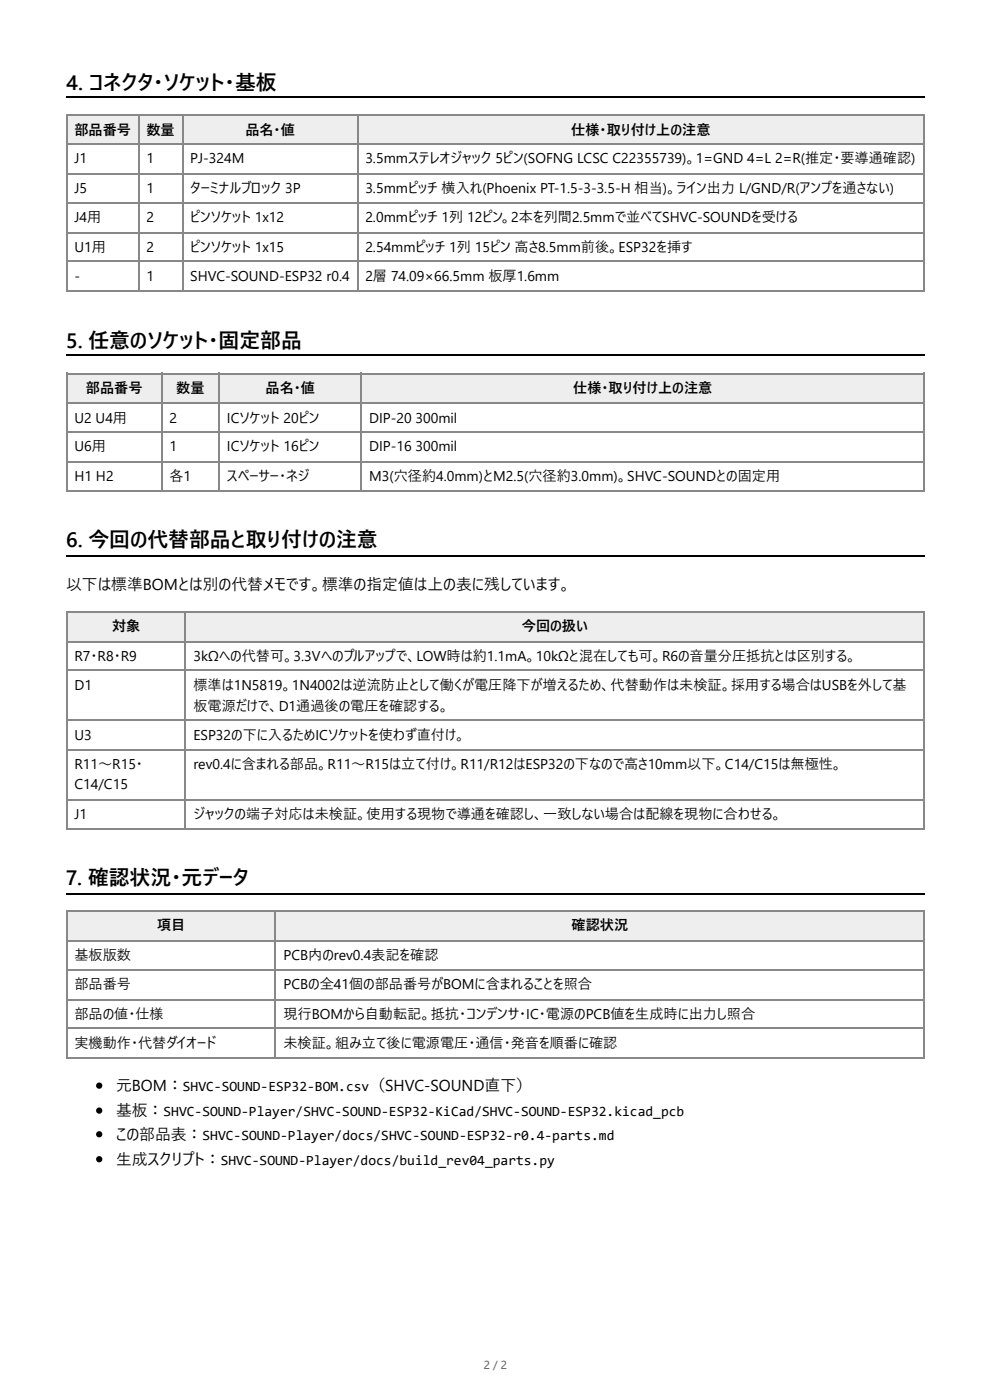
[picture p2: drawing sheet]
<svg xmlns="http://www.w3.org/2000/svg" width="210mm" height="297mm" viewBox="0 0 210 297" stroke-linecap="round" stroke-linejoin="round" font-family="sans-serif">
<defs><g id="words">
<g font-size="4.4">
<text x="14" y="19.1">4. コネクタ・ソケット・基板</text>
<text x="14" y="73.8">5. 任意のソケット・固定部品</text>
<text x="14" y="116.2">6. 今回の代替部品と取り付けの注意</text>
<text x="14" y="187.9">7. 確認状況・元データ</text>
</g>
<g font-size="3.3">
<text x="14" y="125.1">以下は標準BOMとは別の代替メモです。標準の指定値は上の表に残しています。</text>
<text x="24.6" y="231.5">元BOM：SHVC-SOUND-ESP32-BOM.csv（SHVC-SOUND直下）</text>
<text x="24.6" y="236.8">基板：SHVC-SOUND-Player/SHVC-SOUND-ESP32-KiCad/SHVC-SOUND-ESP32.kicad_pcb</text>
<text x="24.6" y="241.8">この部品表：SHVC-SOUND-Player/docs/SHVC-SOUND-ESP32-r0.4-parts.md</text>
<text x="24.6" y="247.1">生成スクリプト：SHVC-SOUND-Player/docs/build_rev04_parts.py</text>
</g>
<g font-size="3">
<text x="15.8" y="28.6">部品番号</text>
<text x="31.1" y="28.6">数量</text>
<text x="52" y="28.6">品名・値</text>
<text x="121.1" y="28.6">仕様・取り付け上の注意</text>
<text x="15.8" y="34.7">J1</text>
<text x="31.1" y="34.7">1</text>
<text x="40.3" y="34.7">PJ-324M</text>
<text x="77.5" y="34.7">3.5mmステレオジャック 5ピン(SOFNG LCSC C22355739)。1=GND 4=L 2=R(推定・要導通確認)</text>
<text x="15.8" y="41">J5</text>
<text x="31.1" y="41">1</text>
<text x="40.3" y="41">ターミナルブロック 3P</text>
<text x="77.5" y="41">3.5mmピッチ 横入れ(Phoenix PT-1.5-3-3.5-H 相当)。ライン出力 L/GND/R(アンプを通さない)</text>
<text x="15.8" y="47.1">J4用</text>
<text x="31.1" y="47.1">2</text>
<text x="40.3" y="47.1">ピンソケット 1x12</text>
<text x="77.5" y="47.1">2.0mmピッチ 1列 12ピン。2本を列間2.5mmで並べてSHVC-SOUNDを受ける</text>
<text x="15.8" y="53.4">U1用</text>
<text x="31.1" y="53.4">2</text>
<text x="40.3" y="53.4">ピンソケット 1x15</text>
<text x="77.5" y="53.4">2.54mmピッチ 1列 15ピン 高さ8.5mm前後。ESP32を挿す</text>
<text x="15.8" y="59.5">-</text>
<text x="31.1" y="59.5">1</text>
<text x="40.3" y="59.5">SHVC-SOUND-ESP32 r0.4</text>
<text x="77.5" y="59.5">2層 74.09×66.5mm 板厚1.6mm</text>
<text x="18.2" y="83.3">部品番号</text>
<text x="37.4" y="83.3">数量</text>
<text x="56.3" y="83.3">品名・値</text>
<text x="121.5" y="83.3">仕様・取り付け上の注意</text>
<text x="15.8" y="89.7">U2 U4用</text>
<text x="35.9" y="89.7">2</text>
<text x="48.1" y="89.7">ICソケット 20ピン</text>
<text x="78.3" y="89.7">DIP-20</text>
<text x="88.1" y="89.7">300mil</text>
<text x="15.8" y="95.8">U6用</text>
<text x="35.9" y="95.8">1</text>
<text x="48.1" y="95.8">ICソケット 16ピン</text>
<text x="78.3" y="95.8">DIP-16</text>
<text x="88.1" y="95.8">300mil</text>
<text x="15.8" y="102.1">H1 H2</text>
<text x="35.9" y="102.1">各1</text>
<text x="48.1" y="102.1">スペーサー・ネジ</text>
<text x="78.3" y="102.1">M3(穴径約4.0mm)とM2.5(穴径約3.0mm)。SHVC-SOUNDとの固定用</text>
<text x="23.8" y="133.9">対象</text>
<text x="110.6" y="133.9">今回の扱い</text>
<text x="15.8" y="140.2">R7・R8・R9</text>
<text x="41" y="140.2">3kΩへの代替可。3.3Vへのプルアップで、LOW時は約1.1mA。10kΩと混在しても可。R6の音量分圧抵抗とは区別する。</text>
<text x="15.8" y="146.3">D1</text>
<text x="41" y="146.3">標準は1N5819。1N4002は逆流防止として働くが電圧降下が増えるため、代替動作は未検証。採用する場合はUSBを外して基</text>
<text x="41" y="150.8">板電源だけで、D1通過後の電圧を確認する。</text>
<text x="15.8" y="156.9">U3</text>
<text x="41" y="156.9">ESP32の下に入るためICソケットを使わず直付け。</text>
<text x="15.8" y="163.2">R11～R15・</text>
<text x="15.8" y="167.5">C14/C15</text>
<text x="41" y="163.2">rev0.4に含まれる部品。R11～R15は立て付け。R11/R12はESP32の下なので高さ10mm以下。C14/C15は無極性。</text>
<text x="15.8" y="173.8">J1</text>
<text x="41" y="173.8">ジャックの端子対応は未検証。使用する現物で導通を確認し、一致しない場合は配線を現物に合わせる。</text>
<text x="33.3" y="197.4">項目</text>
<text x="121.2" y="197.4">確認状況</text>
<text x="15.8" y="203.7">基板版数</text>
<text x="60.1" y="203.7">PCB内のrev0.4表記を確認</text>
<text x="15.8" y="209.8">部品番号</text>
<text x="60.1" y="209.8">PCBの全41個の部品番号がBOMに含まれることを照合</text>
<text x="15.8" y="216.2">部品の値・仕様</text>
<text x="60.1" y="216.2">現行BOMから自 動転記。抵抗・コンデンサ・IC・電源のPCB値を生成時に出力 し照合</text>
<text x="15.8" y="222.3">実機動作・代替ダイオード</text>
<text x="60.1" y="222.3">未検証。組み立て後に電源電圧・通信・発音を順番に確認</text>
</g>
<text font-size="2.5" fill="#555" x="102.6" y="290.5">2 / 2</text>
</g></defs>
<path d="M14 20.5h182.1" fill="none" stroke="#000" stroke-width=".26"/>
<g fill="#eee">
<path d="M14.3 24.6h15.1v6.1h-15.1z"/>
<path d="M29.4 24.6h9.2v6.1h-9.2z"/>
<path d="M38.6 24.6h37.3v6.1h-37.3z"/>
<path d="M75.9 24.6h120.2v6.1h-120.2z"/>
</g>
<path d="M14 24.5h182.1M14 30.6h182.1M14 36.9h182.1M14.2 24.3v37.6M29.5 24.3v37.6M38.8 24.3v37.6M75.8 24.3v37.6M195.9 24.3v37.6M14 43h182.1M14 49.3h182.1M14 55.4h182.1M14 61.8h182.1" fill="none" stroke="#888" stroke-width=".26"/>
<path d="M14 75.3h182.1" fill="none" stroke="#000" stroke-width=".26"/>
<g fill="#eee">
<path d="M14.3 79.4h20.1v6.1h-20.1z"/>
<path d="M34.4 79.4h12.2v6.1h-12.2z"/>
<path d="M46.6 79.4h30.1v6.1h-30.1z"/>
<path d="M76.7 79.4h119.4v6.1h-119.4z"/>
</g>
<path d="M14 79.2h182.1M14.2 79.1v25.1M34.3 79.1v25.1M46.4 79.1v25.1M76.6 79.1v25.1M195.9 79.1v25.1M14 85.6h182.1M14 91.7h182.1M14 98h182.1M14 104.1h182.1" fill="none" stroke="#888" stroke-width=".26"/>
<path d="M14 117.9h182.1" fill="none" stroke="#000" stroke-width=".26"/>
<g fill="#eee">
<path d="M14.3 129.9h25.1v6.1h-25.1z"/>
<path d="M39.4 129.9h156.7v6.1h-156.7z"/>
</g>
<path d="M14 129.8h182.1M14 136.1h182.1M14.2 129.6v46.3M39.3 129.6v46.3M195.9 129.6v46.3M14 142.2h182.1M14 152.8h182.1M14 159.1h182.1M14 169.7h182.1M14 175.8h182.1" fill="none" stroke="#888" stroke-width=".26"/>
<path d="M14 189.6h182.1" fill="none" stroke="#000" stroke-width=".26"/>
<g fill="#eee">
<path d="M14.3 193.4h44.2v6.1h-44.2z"/>
<path d="M58.5 193.4h137.6v6.1h-137.6z"/>
</g>
<path d="M14 193.3h182.1M14 199.6h182.1M14.2 193.1v31.5M58.3 193.1v31.5M195.9 193.1v31.5M14 205.7h182.1M14 212.1h182.1M14 218.1h182.1M14 224.5h182.1" fill="none" stroke="#888" stroke-width=".26"/>
<g fill="#000">
<circle cx="21" cy="230.3" r=".66"/>
<circle cx="21" cy="235.6" r=".66"/>
<circle cx="21" cy="245.9" r=".66"/>
<circle cx="21" cy="240.6" r=".66"/>
</g>
<use href="#words"/>
</svg>
